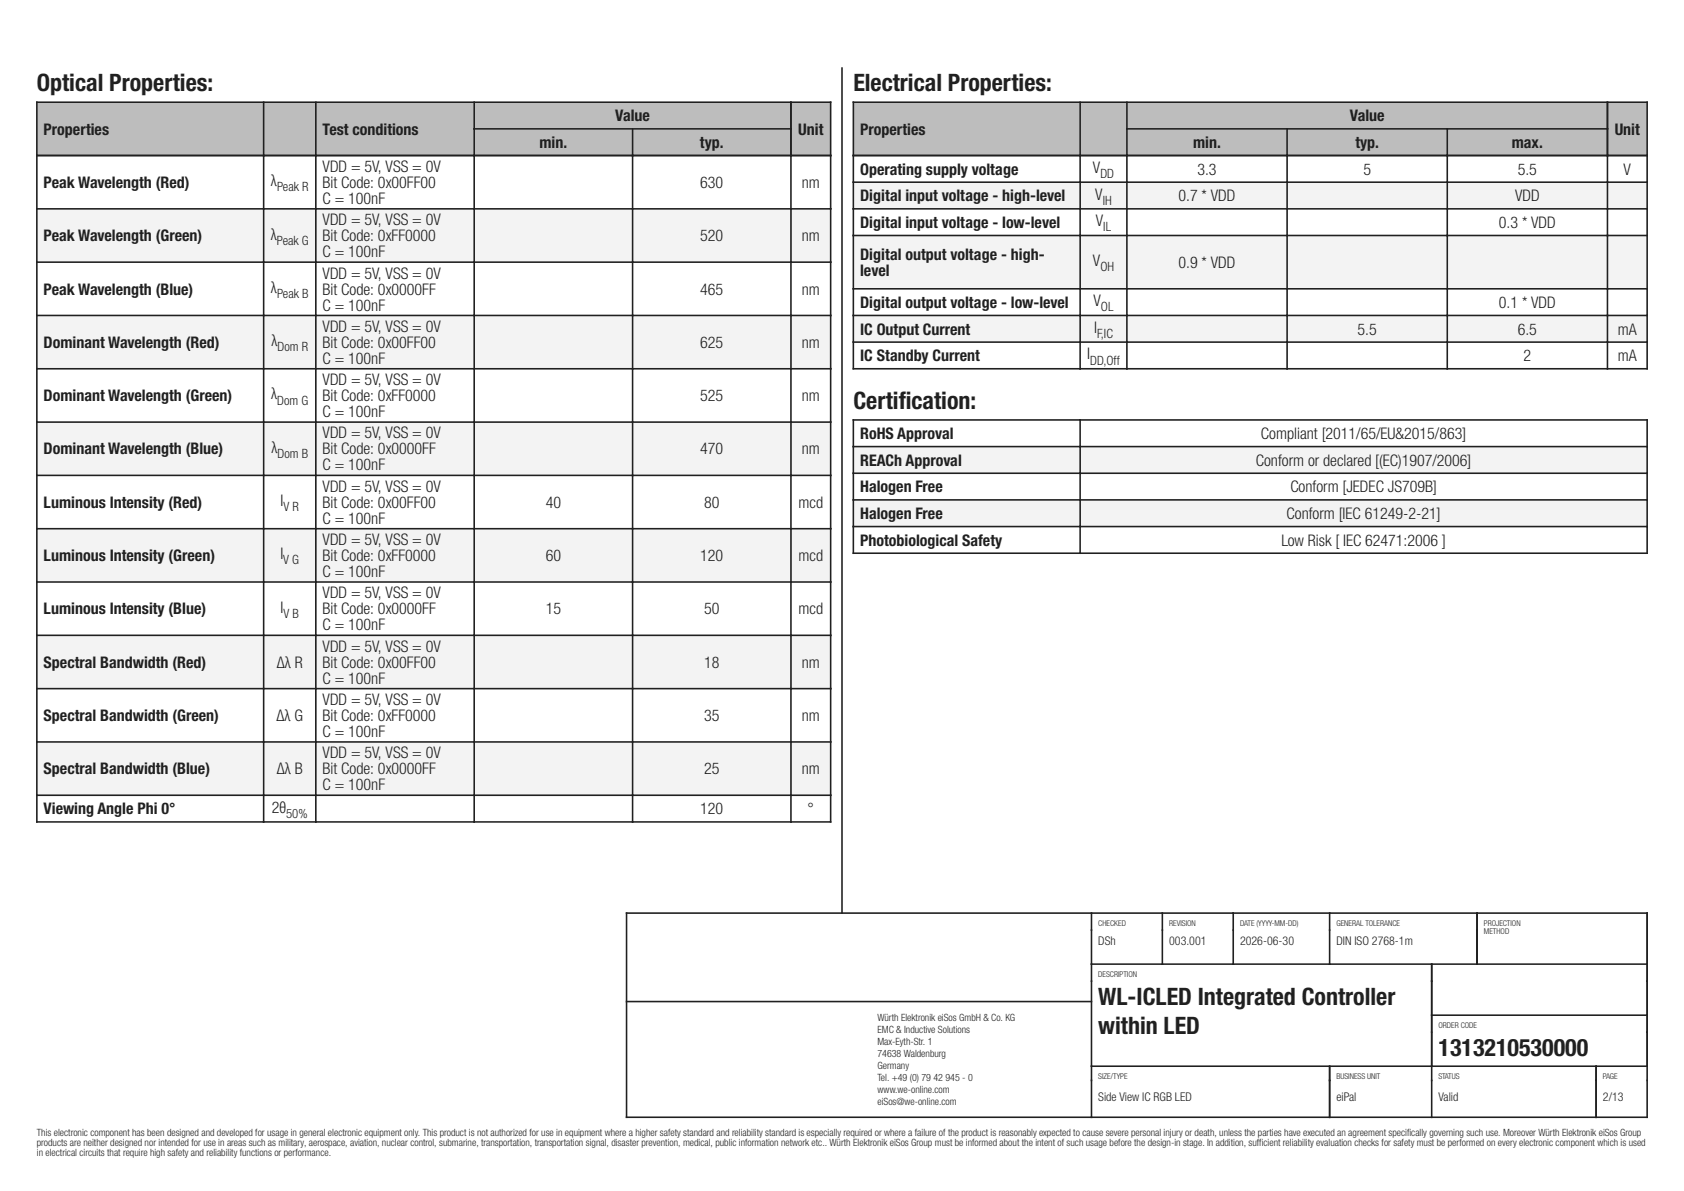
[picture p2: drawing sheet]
<svg xmlns="http://www.w3.org/2000/svg" width="297mm" height="210mm" viewBox="0 0 297 210" stroke-linecap="round" stroke-linejoin="round" font-family="sans-serif">
<defs><g id="words">
<g font-size="4.2" fill="#231f20">
<text x="6.5" y="16">Optical Properties:</text>
<text x="150.5" y="16">Electrical Properties:</text>
<text x="150.5" y="72">Certification:</text>
<text x="193.7" y="177.2">WL-ICLED Integrated Controller</text>
<text x="193.7" y="182.3">within LED</text>
<text x="253.7" y="186.2">1313210530000</text>
</g>
<g font-size="2.8" fill="#231f20">
<text x="7.7" y="23.7">Properties</text>
<text x="56.9" y="23.7">Test conditions</text>
<text x="108.5" y="21.4">Value</text>
<text x="140.8" y="23.7">Unit</text>
<text x="151.7" y="23.7">Properties</text>
<text x="238" y="21.4">Value</text>
<text x="284.8" y="23.7">Unit</text>
<text x="95.1" y="26.1">min.</text>
<text x="123.4" y="26.1">typ.</text>
<text x="210.4" y="26.1">min.</text>
<text x="239" y="26.1">typ.</text>
<text x="266.6" y="26.1">max.</text>
<text x="7.7" y="33.1">Peak Wavelength (Red)</text>
<text x="47.8" y="32.8">λ</text>
<text x="56.9" y="30.3">VDD = 5V, VSS = 0V</text>
<text x="56.9" y="33.1">Bit Code: 0x00FF00</text>
<text x="56.9" y="36">C = 100nF</text>
<text x="123.5" y="33.1">630</text>
<text x="141.4" y="33.1">nm</text>
<text x="151.7" y="30.8">Operating supply voltage</text>
<text x="151.7" y="35.5">Digital input voltage - high-level</text>
<text x="192.8" y="30.5">V</text>
<text x="193.2" y="35.2">V</text>
<text x="207.9" y="35.5">0.7 * VDD</text>
<text x="211.2" y="30.8">3.3</text>
<text x="240.4" y="30.8">5</text>
<text x="267.2" y="35.5">VDD</text>
<text x="267.7" y="30.8">5.5</text>
<text x="286.3" y="30.8">V</text>
<text x="56.9" y="39.7">VDD = 5V, VSS = 0V</text>
<text x="151.7" y="40.2">Digital input voltage - low-level</text>
<text x="193.3" y="39.9">V</text>
<text x="264.4" y="40.2">0.3 * VDD</text>
<text x="7.7" y="42.5">Peak Wavelength (Green)</text>
<text x="47.7" y="42.2">λ</text>
<text x="56.9" y="42.5">Bit Code: 0xFF0000</text>
<text x="56.9" y="45.4">C = 100nF</text>
<text x="123.5" y="42.5">520</text>
<text x="141.4" y="42.5">nm</text>
<text x="151.7" y="45.8">Digital output voltage - high-</text>
<text x="192.8" y="46.9">V</text>
<text x="207.9" y="47.2">0.9 * VDD</text>
<text x="7.7" y="51.9">Peak Wavelength (Blue)</text>
<text x="47.8" y="51.6">λ</text>
<text x="56.9" y="49.1">VDD = 5V, VSS = 0V</text>
<text x="56.9" y="51.9">Bit Code: 0x0000FF</text>
<text x="123.5" y="51.9">465</text>
<text x="141.4" y="51.9">nm</text>
<text x="151.7" y="48.6">level</text>
<text x="192.9" y="54">V</text>
<text x="56.9" y="54.8">C = 100nF</text>
<text x="56.9" y="58.5">VDD = 5V, VSS = 0V</text>
<text x="151.7" y="54.3">Digital output voltage - low-level</text>
<text x="151.7" y="59">IC Output Current</text>
<text x="193" y="58.7">I</text>
<text x="239.4" y="59">5.5</text>
<text x="264.4" y="54.3">0.1 * VDD</text>
<text x="267.7" y="59">6.5</text>
<text x="285.3" y="59">mA</text>
<text x="7.7" y="61.3">Dominant Wavelength (Red)</text>
<text x="47.9" y="61">λ</text>
<text x="56.9" y="61.3">Bit Code: 0x00FF00</text>
<text x="56.9" y="64.2">C = 100nF</text>
<text x="123.5" y="61.3">625</text>
<text x="141.4" y="61.3">nm</text>
<text x="151.7" y="63.7">IC Standby Current</text>
<text x="191.7" y="63.4">I</text>
<text x="268.7" y="63.7">2</text>
<text x="285.3" y="63.7">mA</text>
<text x="7.7" y="70.7">Dominant Wavelength (Green)</text>
<text x="47.8" y="70.4">λ</text>
<text x="56.9" y="67.9">VDD = 5V, VSS = 0V</text>
<text x="56.9" y="70.7">Bit Code: 0xFF0000</text>
<text x="123.5" y="70.7">525</text>
<text x="141.4" y="70.7">nm</text>
<text x="56.9" y="73.6">C = 100nF</text>
<text x="56.9" y="77.3">VDD = 5V, VSS = 0V</text>
<text x="151.7" y="77.4">RoHS Approval</text>
<text x="222.4" y="77.4">Compliant [2011/65/EU&amp;2015/863]</text>
<text x="7.7" y="80.1">Dominant Wavelength (Blue)</text>
<text x="47.9" y="79.8">λ</text>
<text x="56.9" y="80.1">Bit Code: 0x0000FF</text>
<text x="56.9" y="83">C = 100nF</text>
<text x="123.5" y="80.1">470</text>
<text x="141.4" y="80.1">nm</text>
<text x="151.7" y="82.1">REACh Approval</text>
<text x="221.5" y="82.1">Conform or declared [(EC)1907/2006]</text>
<text x="7.7" y="89.5">Luminous Intensity (Red)</text>
<text x="49.5" y="89.2">I</text>
<text x="56.9" y="86.7">VDD = 5V, VSS = 0V</text>
<text x="56.9" y="89.5">Bit Code: 0x00FF00</text>
<text x="96.2" y="89.5">40</text>
<text x="124.2" y="89.5">80</text>
<text x="140.8" y="89.5">mcd</text>
<text x="151.7" y="86.8">Halogen Free</text>
<text x="227.6" y="86.8">Conform [JEDEC JS709B]</text>
<text x="56.9" y="92.4">C = 100nF</text>
<text x="151.7" y="91.5">Halogen Free</text>
<text x="226.9" y="91.5">Conform [IEC 61249-2-21]</text>
<text x="7.7" y="98.9">Luminous Intensity (Green)</text>
<text x="49.4" y="98.6">I</text>
<text x="56.9" y="96.1">VDD = 5V, VSS = 0V</text>
<text x="56.9" y="98.9">Bit Code: 0xFF0000</text>
<text x="56.9" y="101.8">C = 100nF</text>
<text x="96.2" y="98.9">60</text>
<text x="123.5" y="98.9">120</text>
<text x="140.8" y="98.9">mcd</text>
<text x="151.7" y="96.2">Photobiological Safety</text>
<text x="226" y="96.2">Low Risk [ IEC 62471:2006 ]</text>
<text x="56.9" y="105.5">VDD = 5V, VSS = 0V</text>
<text x="7.7" y="108.3">Luminous Intensity (Blue)</text>
<text x="49.5" y="108">I</text>
<text x="56.9" y="108.3">Bit Code: 0x0000FF</text>
<text x="56.9" y="111.2">C = 100nF</text>
<text x="96.2" y="108.3">15</text>
<text x="124.2" y="108.3">50</text>
<text x="140.8" y="108.3">mcd</text>
<text x="7.7" y="117.7">Spectral Bandwidth (Red)</text>
<text x="48.8" y="117.7">Δλ R</text>
<text x="56.9" y="114.9">VDD = 5V, VSS = 0V</text>
<text x="56.9" y="117.7">Bit Code: 0x00FF00</text>
<text x="124.2" y="117.7">18</text>
<text x="141.4" y="117.7">nm</text>
<text x="56.9" y="120.6">C = 100nF</text>
<text x="56.9" y="124.3">VDD = 5V, VSS = 0V</text>
<text x="7.7" y="127.1">Spectral Bandwidth (Green)</text>
<text x="48.8" y="127.1">Δλ G</text>
<text x="56.9" y="127.1">Bit Code: 0xFF0000</text>
<text x="56.9" y="130">C = 100nF</text>
<text x="124.2" y="127.1">35</text>
<text x="141.4" y="127.1">nm</text>
<text x="7.7" y="136.5">Spectral Bandwidth (Blue)</text>
<text x="48.8" y="136.5">Δλ B</text>
<text x="56.9" y="133.7">VDD = 5V, VSS = 0V</text>
<text x="56.9" y="136.5">Bit Code: 0x0000FF</text>
<text x="124.2" y="136.5">25</text>
<text x="141.4" y="136.5">nm</text>
<text x="7.7" y="143.6">Viewing Angle Phi 0°</text>
<text x="47.9" y="143.3">2θ</text>
<text x="56.9" y="139.4">C = 100nF</text>
<text x="123.5" y="143.6">120</text>
<text x="142.4" y="143.6">°</text>
</g>
<g font-size="2.3" fill="#231f20">
<text x="48.9" y="33.7">Peak R</text>
<text x="194.1" y="31.4">DD</text>
<text x="194.5" y="36.1">IH</text>
<text x="194.6" y="40.8">IL</text>
<text x="48.8" y="43.1">Peak G</text>
<text x="194.1" y="47.8">OH</text>
<text x="48.9" y="52.5">Peak B</text>
<text x="193.5" y="59.6">F,IC</text>
<text x="194.2" y="54.9">OL</text>
<text x="48.9" y="61.9">Dom R</text>
<text x="192.3" y="64.3">DD,Off</text>
<text x="48.9" y="71.3">Dom G</text>
<text x="48.9" y="80.7">Dom B</text>
<text x="50" y="90.1">V R</text>
<text x="50" y="99.5">V G</text>
<text x="50" y="108.9">V B</text>
<text x="50.5" y="144.2">50%</text>
</g>
<g font-size="2.1" fill="#231f20">
<text x="193.7" y="166.7">DSh</text>
<text x="206.2" y="166.7">003.001</text>
<text x="218.7" y="166.7">2026-06-30</text>
<text x="235.7" y="166.7">DIN ISO 2768-1m</text>
<text x="193.7" y="194.1">Side View IC RGB LED</text>
<text x="235.7" y="194.1">eiPal</text>
<text x="253.7" y="194.1">Valid</text>
<text x="282.7" y="194.1">2/13</text>
</g>
<g font-size="1.8" fill="#231f20">
<text x="154.7" y="180">Würth Elektronik eiSos GmbH &amp; Co. KG</text>
<text x="154.7" y="182.1">EMC &amp; Inductive Solutions</text>
<text x="154.7" y="184.3">Max-Eyth-Str. 1</text>
<text x="154.7" y="186.4">74638 Waldenburg</text>
<text x="154.7" y="188.5">Germany</text>
<text x="154.7" y="190.6">Tel. +49 (0) 79 42 945 - 0</text>
<text x="154.7" y="192.7">www.we-online.com</text>
<text x="154.7" y="194.8">eiSos@we-online.com</text>
<text x="6.5" y="200.3">This electronic component has been designed and developed for usage in general electronic equipment only. This product is not authorized for use in equipment where a higher safety standard and reliability standard is especially required or where a failure of the product is reasonably expected to cause severe personal injury or death, unless the parties have executed an agreement specifically governing such use. Moreover Würth Elektronik eiSos Group</text>
<text x="6.5" y="202">products are neither designed nor intended for use in areas such as military, aerospace, aviation, nuclear control, submarine, transportation, transportation signal, disaster prevention, medical, public information network etc.. Würth Elektronik eiSos Group must be informed about the intent of such usage before the design-in stage. In addition, sufficient reliability evaluation checks for safety must be performed on every electronic component which is used</text>
<text x="6.5" y="203.8">in electrical circuits that require high safety and reliability functions or performance.</text>
</g>
<g font-size="1.4" fill="#231f20">
<text x="193.7" y="163.2">CHECKED</text>
<text x="206.2" y="163.2">REVISION</text>
<text x="218.7" y="163.2">DATE (YYYY-MM-DD)</text>
<text x="235.7" y="163.2">GENERAL TOLERANCE</text>
<text x="261.7" y="163.2">PROJECTION</text>
<text x="261.7" y="164.6">METHOD</text>
<text x="193.7" y="172.2">DESCRIPTION</text>
<text x="253.7" y="181.2">ORDER CODE</text>
<text x="193.7" y="190.2">SIZE/TYPE</text>
<text x="235.7" y="190.2">BUSINESS UNIT</text>
<text x="253.7" y="190.2">STATUS</text>
<text x="282.7" y="190.2">PAGE</text>
</g>
</g></defs>
<path d="M148.5 12v149" fill="none" stroke="#231f20" stroke-width=".28"/>
<g fill="#bcbdc0">
<path d="M6.5 18h40v9.4h-40z"/>
<path d="M46.5 18h9.2v9.4h-9.2z"/>
<path d="M55.7 18h27.9v9.4h-27.9z"/>
<path d="M83.6 18h55.9v4.7h-55.9z"/>
<path d="M139.5 18h7v9.4h-7z"/>
<path d="M83.6 22.7h28v4.7h-28z"/>
<path d="M111.6 22.7h27.9v4.7h-27.9z"/>
</g>
<path d="M6.5 18h140v9.4h-140zM46.5 18v9.4M55.7 18v9.4M83.6 18v9.4M139.5 18v9.4M83.6 22.7h55.9M111.6 22.7v4.7" fill="none" stroke="#231f20" stroke-width=".28"/>
<g fill="#f2f3f4">
<path d="M6.5 36.8h40v9.4h-40z"/>
<path d="M46.5 36.8h9.2v9.4h-9.2z"/>
<path d="M55.7 36.8h27.9v9.4h-27.9z"/>
<path d="M83.6 36.8h28v9.4h-28z"/>
<path d="M111.6 36.8h27.9v9.4h-27.9z"/>
<path d="M139.5 36.8h7v9.4h-7z"/>
<path d="M6.5 55.6h40v9.4h-40z"/>
<path d="M46.5 55.6h9.2v9.4h-9.2z"/>
<path d="M55.7 55.6h27.9v9.4h-27.9z"/>
<path d="M83.6 55.6h28v9.4h-28z"/>
<path d="M111.6 55.6h27.9v9.4h-27.9z"/>
<path d="M139.5 55.6h7v9.4h-7z"/>
<path d="M6.5 74.4h40v9.4h-40z"/>
<path d="M46.5 74.4h9.2v9.4h-9.2z"/>
<path d="M55.7 74.4h27.9v9.4h-27.9z"/>
<path d="M83.6 74.4h28v9.4h-28z"/>
<path d="M111.6 74.4h27.9v9.4h-27.9z"/>
<path d="M139.5 74.4h7v9.4h-7z"/>
<path d="M6.5 93.2h40v9.4h-40z"/>
<path d="M46.5 93.2h9.2v9.4h-9.2z"/>
<path d="M55.7 93.2h27.9v9.4h-27.9z"/>
<path d="M83.6 93.2h28v9.4h-28z"/>
<path d="M111.6 93.2h27.9v9.4h-27.9z"/>
<path d="M139.5 93.2h7v9.4h-7z"/>
<path d="M6.5 112h40v9.4h-40z"/>
<path d="M46.5 112h9.2v9.4h-9.2z"/>
<path d="M55.7 112h27.9v9.4h-27.9z"/>
<path d="M83.6 112h28v9.4h-28z"/>
<path d="M111.6 112h27.9v9.4h-27.9z"/>
<path d="M139.5 112h7v9.4h-7z"/>
<path d="M6.5 130.8h40v9.4h-40z"/>
<path d="M46.5 130.8h9.2v9.4h-9.2z"/>
<path d="M55.7 130.8h27.9v9.4h-27.9z"/>
<path d="M83.6 130.8h28v9.4h-28z"/>
<path d="M111.6 130.8h27.9v9.4h-27.9z"/>
<path d="M139.5 130.8h7v9.4h-7z"/>
</g>
<g fill="none" stroke="#231f20" stroke-width=".28">
<path d="M6.5 27.4h140v117.5h-140zM6.5 36.8h140M46.5 27.4v117.5M55.7 27.4v117.5M83.6 27.4v117.5M111.6 27.4v117.5M139.5 27.4v117.5M6.5 46.2h140M6.5 55.6h140M6.5 65h140M6.5 74.4h140M6.5 83.8h140"/>
<path d="M6.5 93.2h140M6.5 102.6h140M6.5 112h140M6.5 121.4h140M6.5 130.8h140M6.5 140.2h140"/>
</g>
<g fill="#bcbdc0">
<path d="M150.5 18h40v9.4h-40z"/>
<path d="M190.5 18h8.2v9.4h-8.2z"/>
<path d="M198.7 18h84.8v4.7h-84.8z"/>
<path d="M283.5 18h7v9.4h-7z"/>
<path d="M198.7 22.7h28.3v4.7h-28.3z"/>
<path d="M227 22.7h28.2v4.7h-28.2z"/>
<path d="M255.2 22.7h28.3v4.7h-28.3z"/>
</g>
<path d="M150.5 18h140v9.4h-140zM190.5 18v9.4M198.7 18v9.4M283.5 18v9.4M198.7 22.7h84.8M227 22.7v4.7M255.2 22.7v4.7" fill="none" stroke="#231f20" stroke-width=".28"/>
<g fill="#f2f3f4">
<path d="M150.5 32.1h40v4.7h-40z"/>
<path d="M190.5 32.1h8.2v4.7h-8.2z"/>
<path d="M198.7 32.1h28.3v4.7h-28.3z"/>
<path d="M227 32.1h28.2v4.7h-28.2z"/>
<path d="M255.2 32.1h28.3v4.7h-28.3z"/>
<path d="M283.5 32.1h7v4.7h-7z"/>
<path d="M150.5 41.5h40v9.4h-40z"/>
<path d="M190.5 41.5h8.2v9.4h-8.2z"/>
<path d="M198.7 41.5h28.3v9.4h-28.3z"/>
<path d="M227 41.5h28.2v9.4h-28.2z"/>
<path d="M255.2 41.5h28.3v9.4h-28.3z"/>
<path d="M283.5 41.5h7v9.4h-7z"/>
<path d="M150.5 55.6h40v4.7h-40z"/>
<path d="M190.5 55.6h8.2v4.7h-8.2z"/>
<path d="M198.7 55.6h28.3v4.7h-28.3z"/>
<path d="M227 55.6h28.2v4.7h-28.2z"/>
<path d="M255.2 55.6h28.3v4.7h-28.3z"/>
<path d="M283.5 55.6h7v4.7h-7z"/>
</g>
<path d="M150.5 27.4h140v37.6h-140zM150.5 32.1h140M150.5 36.8h140M190.5 27.4v37.6M198.7 27.4v37.6M227 27.4v37.6M255.2 27.4v37.6M283.5 27.4v37.6M150.5 41.5h140M150.5 50.9h140M150.5 55.6h140M150.5 60.3h140" fill="none" stroke="#231f20" stroke-width=".28"/>
<g fill="#f2f3f4">
<path d="M150.5 78.7h40v4.7h-40z"/>
<path d="M190.5 78.7h100v4.7h-100z"/>
<path d="M150.5 88.1h40v4.7h-40z"/>
<path d="M190.5 88.1h100v4.7h-100z"/>
</g>
<g fill="none" stroke="#231f20" stroke-width=".28">
<path d="M150.5 74h140v23.5h-140zM150.5 78.7h140M190.5 74v23.5M150.5 83.4h140M150.5 88.1h140M150.5 92.8h140M110.5 161h180v36h-180zM110.5 176.6h82M192.5 161v36M192.5 170h98M205 161v9M217.5 161v9"/>
<path d="M234.5 161v9M252.5 170v27M252.5 179h38M260.5 161v9M192.5 188h98M234.5 188v9M281.5 188v9"/>
</g>
<use href="#words"/>
</svg>
